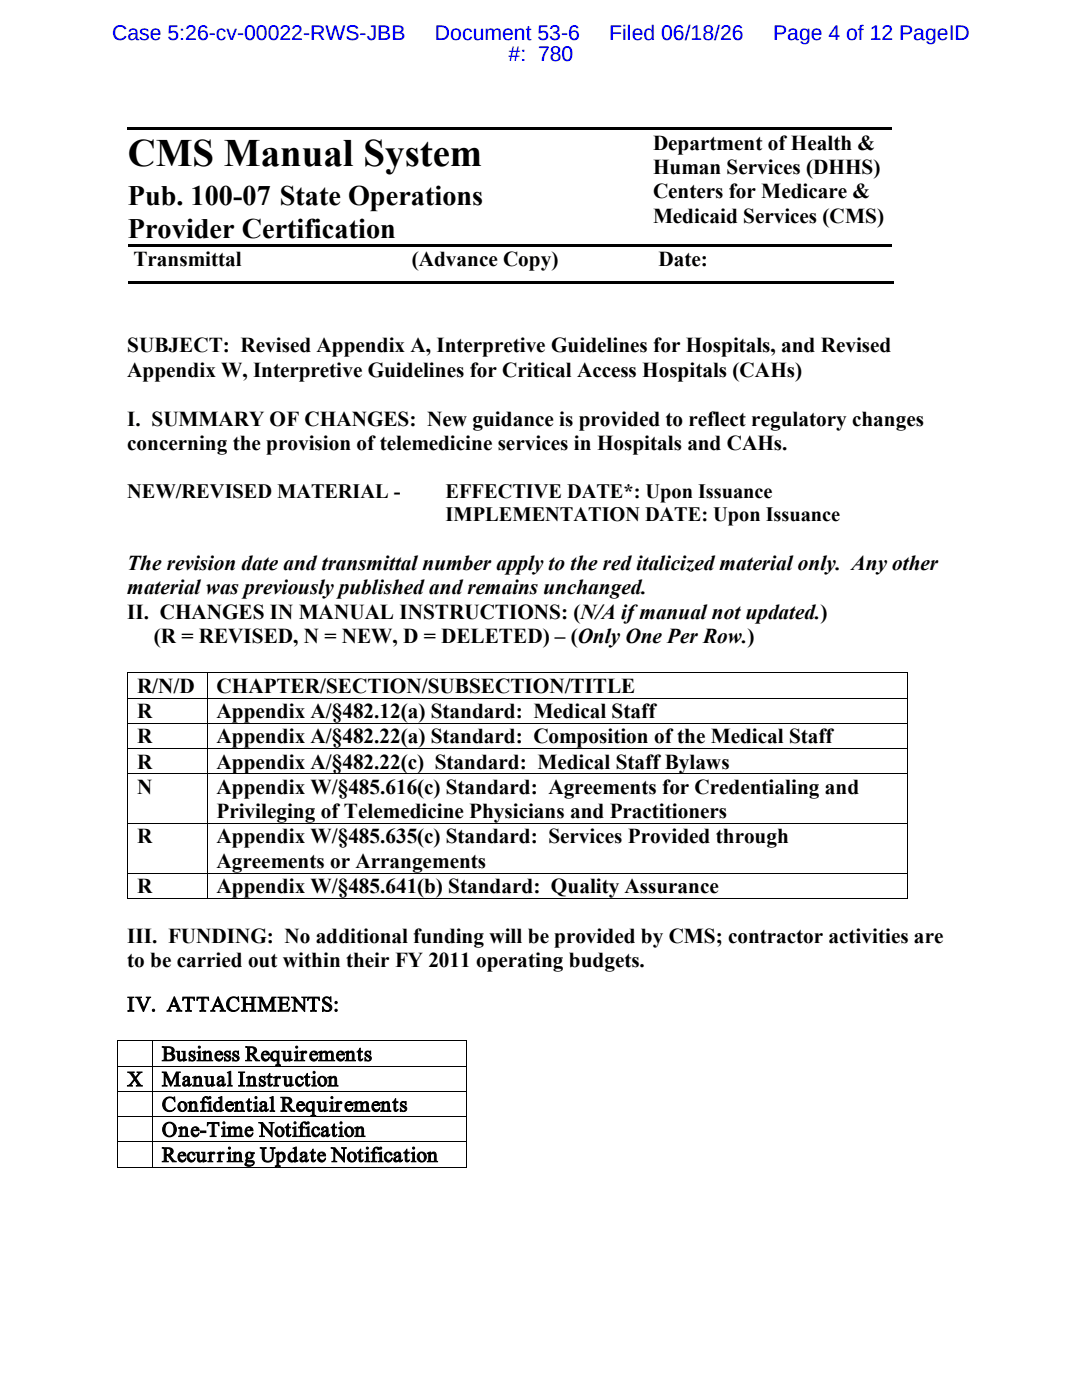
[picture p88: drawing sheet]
<svg xmlns="http://www.w3.org/2000/svg" width="216mm" height="279mm" viewBox="0 0 216 279" stroke-linecap="round" stroke-linejoin="round" font-family="sans-serif">
<defs><g id="words">
<text font-size="7.7" x="25.5" y="33.1">CMS Manual System</text>
<g font-size="5.6">
<text x="25.5" y="40.9">Pub. 100-07 State Operations</text>
<text x="25.5" y="47.4">Provider Certification</text>
</g>
<g font-size="4.2" fill="#00f">
<text x="22.4" y="7.9">Case 5:26-cv-00022-RWS-JBB</text>
<text x="86.8" y="7.9">Document 53-6</text>
<text x="121.6" y="7.9">Filed 06/18/26</text>
<text x="154.3" y="7.9">Page 4 of 12 PageID</text>
<text x="101.5" y="12.2">#: 780</text>
</g>
<g font-size="4.2">
<text x="130.3" y="29.8">Department of Health &amp;</text>
<text x="130.3" y="34.7">Human Services (DHHS)</text>
<text x="130.3" y="39.5">Centers for Medicare &amp;</text>
<text x="130.3" y="44.4">Medicaid Services (CMS)</text>
<text x="26.6" y="53.1">Transmittal</text>
<text x="82.2" y="53.1">(Advance Copy)</text>
<text x="131.4" y="53.1">Date:</text>
<text x="25.4" y="70.3">SUBJECT: Revised Appendix A, Interpretive Guidelines for Hospitals, and Revised</text>
<text x="25.4" y="75.2">Appendix W, Interpretive Guidelines for Critical Access Hospitals (CAHs)</text>
<text x="25.4" y="84.9">I. SUMMARY OF CHANGES: New guidance is provided to reflect regulatory changes</text>
<text x="25.4" y="89.8">concerning the provision of telemedicine services in Hospitals and CAHs.</text>
<text x="25.4" y="113.7">The revision date and transmittal number apply to the red italicized material only. Any other</text>
<text x="25.4" y="118.6">material was previously published and remains unchanged.</text>
<text x="25.4" y="123.4">II. CHANGES IN MANUAL INSTRUCTIONS: (N/A if manual not updated.)</text>
<text x="30.7" y="128.3">(R = REVISED, N = NEW, D = DELETED) – (Only One Per Row.)</text>
<text x="27.3" y="138.3">R/N/D</text>
<text x="27.3" y="143.3">R</text>
<text x="43.2" y="138.3">CHAPTER/SECTION/SUBSECTION/TITLE</text>
<text x="43.2" y="143.3">Appendix A/§482.12(a) Standard: Medical Staff</text>
<text x="27.3" y="148.3">R</text>
<text x="43.2" y="148.3">Appendix A/§482.22(a) Standard: Composition of the Medical Staff</text>
<text x="27.3" y="153.4">R</text>
<text x="43.2" y="153.4">Appendix A/§482.22(c) Standard: Medical Staff Bylaws</text>
<text x="27.3" y="158.4">N</text>
<text x="43.2" y="158.4">Appendix W/§485.616(c) Standard: Agreements for Credentialing and</text>
<text x="43.2" y="163.3">Privileging of Telemedicine Physicians and Practitioners</text>
<text x="27.3" y="168.3">R</text>
<text x="43.2" y="168.3">Appendix W/§485.635(c) Standard: Services Provided through</text>
<text x="43.2" y="173.2">Agreements or Arrangements</text>
<text x="27.3" y="178.2">R</text>
<text x="43.2" y="178.2">Appendix W/§485.641(b) Standard: Quality Assurance</text>
<text x="25.4" y="188.2">III. FUNDING: No additional funding will be provided by CMS; contractor activities are</text>
<text x="25.4" y="193">to be carried out within their FY 2011 operating budgets.</text>
<text x="25.4" y="201.8">IV. ATTACHMENTS:</text>
<text x="32.3" y="211.7">Business Requirements</text>
<text x="25.4" y="216.7">X</text>
<text x="32.3" y="216.7">Manual Instruction</text>
<text x="32.3" y="221.8">Confidential Requirements</text>
<text x="32.3" y="226.8">One-Time Notification</text>
<text x="32.3" y="231.9">Recurring Update Notification</text>
</g>
<g font-size="4.1">
<text x="25.4" y="99.4">NEW/REVISED MATERIAL -</text>
<text x="88.9" y="99.4">EFFECTIVE DATE*: Upon Issuance</text>
<text x="88.9" y="104.1">IMPLEMENTATION DATE: Upon Issuance</text>
</g>
</g></defs>
<g fill="#000">
<path d="M25.5 25.4h104.8v.5h-104.8z" fill-rule="evenodd"/>
<path d="M130.3 25.4h.5v.5h-.5z" fill-rule="evenodd"/>
<path d="M130.8 25.4h47.1v.5h-47.1z" fill-rule="evenodd"/>
<path d="M25.5 48.6h55.6v.5h-55.6z" fill-rule="evenodd"/>
<path d="M25.5 56.2h55.6v.5h-55.6z" fill-rule="evenodd"/>
<path d="M81.1 48.6h.5v.5h-.5z" fill-rule="evenodd"/>
<path d="M81.1 56.2h.5v.5h-.5z" fill-rule="evenodd"/>
<path d="M81.6 48.6h48.7v.5h-48.7z" fill-rule="evenodd"/>
<path d="M81.6 56.2h32.8v.5h-32.8z" fill-rule="evenodd"/>
<path d="M114.4 56.2h.5v.5h-.5z" fill-rule="evenodd"/>
<path d="M114.9 56.2h15.4v.5h-15.4z" fill-rule="evenodd"/>
<path d="M130.3 48.6h.5v.5h-.5z" fill-rule="evenodd"/>
<path d="M130.3 56.2h.5v.5h-.5z" fill-rule="evenodd"/>
<path d="M130.8 48.6h47.1v.5h-47.1z" fill-rule="evenodd"/>
<path d="M130.8 56.2h47v.5h-47z" fill-rule="evenodd"/>
<path d="M177.8 56.2h.5v.5h-.5z" fill-rule="evenodd"/>
<path d="M25.4 134.2h.1v.1h-.1z" fill-rule="evenodd"/>
<path d="M25.4 134.2h.1v.1h-.1z" fill-rule="evenodd"/>
<path d="M25.4 139.2h.1v.2h-.1z" fill-rule="evenodd"/>
<path d="M41.2 134.2h.2v.1h-.2z" fill-rule="evenodd"/>
<path d="M41.2 139.2h.2v.2h-.2z" fill-rule="evenodd"/>
<path d="M180.9 134.2h.2v.1h-.2z" fill-rule="evenodd"/>
<path d="M180.9 134.2h.2v.1h-.2z" fill-rule="evenodd"/>
<path d="M180.9 139.2h.2v.2h-.2z" fill-rule="evenodd"/>
<path d="M25.4 144.3h.1v.1h-.1z" fill-rule="evenodd"/>
<path d="M25.4 149.3h.1v.2h-.1z" fill-rule="evenodd"/>
<path d="M25.4 154.3h.1v.2h-.1z" fill-rule="evenodd"/>
<path d="M41.2 144.3h.2v.1h-.2z" fill-rule="evenodd"/>
<path d="M41.2 149.3h.2v.2h-.2z" fill-rule="evenodd"/>
<path d="M41.2 154.3h.2v.2h-.2z" fill-rule="evenodd"/>
<path d="M180.9 144.3h.2v.1h-.2z" fill-rule="evenodd"/>
<path d="M180.9 149.3h.2v.2h-.2z" fill-rule="evenodd"/>
<path d="M180.9 154.3h.2v.2h-.2z" fill-rule="evenodd"/>
<path d="M25.4 164.3h.1v.1h-.1z" fill-rule="evenodd"/>
<path d="M25.4 174.2h.1v.1h-.1z" fill-rule="evenodd"/>
<path d="M25.4 179.2h.1v.2h-.1z" fill-rule="evenodd"/>
<path d="M25.4 179.2h.1v.2h-.1z" fill-rule="evenodd"/>
<path d="M41.2 164.3h.2v.1h-.2z" fill-rule="evenodd"/>
<path d="M41.2 174.2h.2v.1h-.2z" fill-rule="evenodd"/>
<path d="M41.2 179.2h.2v.2h-.2z" fill-rule="evenodd"/>
<path d="M180.9 164.3h.2v.1h-.2z" fill-rule="evenodd"/>
<path d="M180.9 174.2h.2v.1h-.2z" fill-rule="evenodd"/>
<path d="M180.9 179.2h.2v.2h-.2z" fill-rule="evenodd"/>
<path d="M180.9 179.2h.2v.2h-.2z" fill-rule="evenodd"/>
<path d="M23.4 207.6h.2v.2h-.2z" fill-rule="evenodd"/>
<path d="M23.4 207.6h.2v.2h-.2z" fill-rule="evenodd"/>
<path d="M23.4 212.7h.2v.2h-.2z" fill-rule="evenodd"/>
<path d="M23.4 217.7h.2v.2h-.2z" fill-rule="evenodd"/>
<path d="M30.3 207.6h.2v.2h-.2z" fill-rule="evenodd"/>
<path d="M30.3 212.7h.2v.2h-.2z" fill-rule="evenodd"/>
<path d="M30.3 217.7h.2v.2h-.2z" fill-rule="evenodd"/>
<path d="M93 207.6h.1v.2h-.1z" fill-rule="evenodd"/>
<path d="M93 207.6h.1v.2h-.1z" fill-rule="evenodd"/>
<path d="M93 212.7h.1v.2h-.1z" fill-rule="evenodd"/>
<path d="M93 217.7h.1v.2h-.1z" fill-rule="evenodd"/>
<path d="M23.4 222.8h.2v.1h-.2z" fill-rule="evenodd"/>
<path d="M23.4 227.8h.2v.2h-.2z" fill-rule="evenodd"/>
<path d="M23.4 232.9h.2v.1h-.2z" fill-rule="evenodd"/>
<path d="M23.4 232.9h.2v.1h-.2z" fill-rule="evenodd"/>
<path d="M30.3 222.8h.2v.1h-.2z" fill-rule="evenodd"/>
<path d="M30.3 227.8h.2v.2h-.2z" fill-rule="evenodd"/>
<path d="M30.3 232.9h.2v.1h-.2z" fill-rule="evenodd"/>
<path d="M93 222.8h.1v.1h-.1z" fill-rule="evenodd"/>
<path d="M93 227.8h.1v.2h-.1z" fill-rule="evenodd"/>
<path d="M93 232.9h.1v.1h-.1z" fill-rule="evenodd"/>
<path d="M93 232.9h.1v.1h-.1z" fill-rule="evenodd"/>
</g>
<g fill="none" stroke="#000" stroke-width=".2">
<path d="M25.4 134.3v4.9M25.4 139.4v4.9M25.5 134.2h15.7M25.5 139.3h15.7M41.3 134.3v4.9M41.3 139.4v4.9M41.4 134.2h139.5M41.4 139.3h139.5M181 134.3v4.9M181 139.4v4.9M25.4 144.4v4.9M25.4 149.5v4.8"/>
<path d="M25.4 154.5v9.8M25.5 144.4h15.7M25.5 149.4h15.7M25.5 154.4h15.7M41.3 144.4v4.9M41.3 149.5v4.8M41.3 154.5v9.8M41.4 144.4h139.5M41.4 149.4h139.5M41.4 154.4h139.5M181 144.4v4.9M181 149.5v4.8"/>
<path d="M181 154.5v9.8M25.4 164.4v9.8M25.4 174.3v4.9M25.5 164.3h15.7M25.5 174.2h15.7M25.5 179.3h15.7M41.3 164.4v9.8M41.3 174.3v4.9M41.4 164.3h139.5M41.4 174.2h139.5M41.4 179.3h139.5M181 164.4v9.8"/>
<path d="M181 174.3v4.9M23.5 207.8v4.9M23.5 212.9v4.8M23.5 217.9v4.9M23.6 207.7h6.7M23.6 212.8h6.7M23.6 217.8h6.7M30.4 207.8v4.9M30.4 212.9v4.8M30.4 217.9v4.9M30.5 207.7h62.5M30.5 212.8h62.5"/>
<path d="M30.5 217.8h62.5M93 207.8v4.9M93 212.9v4.8M93 217.9v4.9M23.5 222.9v4.9M23.5 228v4.9M23.6 222.8h6.7M23.6 227.9h6.7M23.6 233h6.7M30.4 222.9v4.9M30.4 228v4.9M30.5 222.8h62.5"/>
<path d="M30.5 227.9h62.5M30.5 233h62.5M93 222.9v4.9M93 228v4.9"/>
</g>
<use href="#words"/>
</svg>
